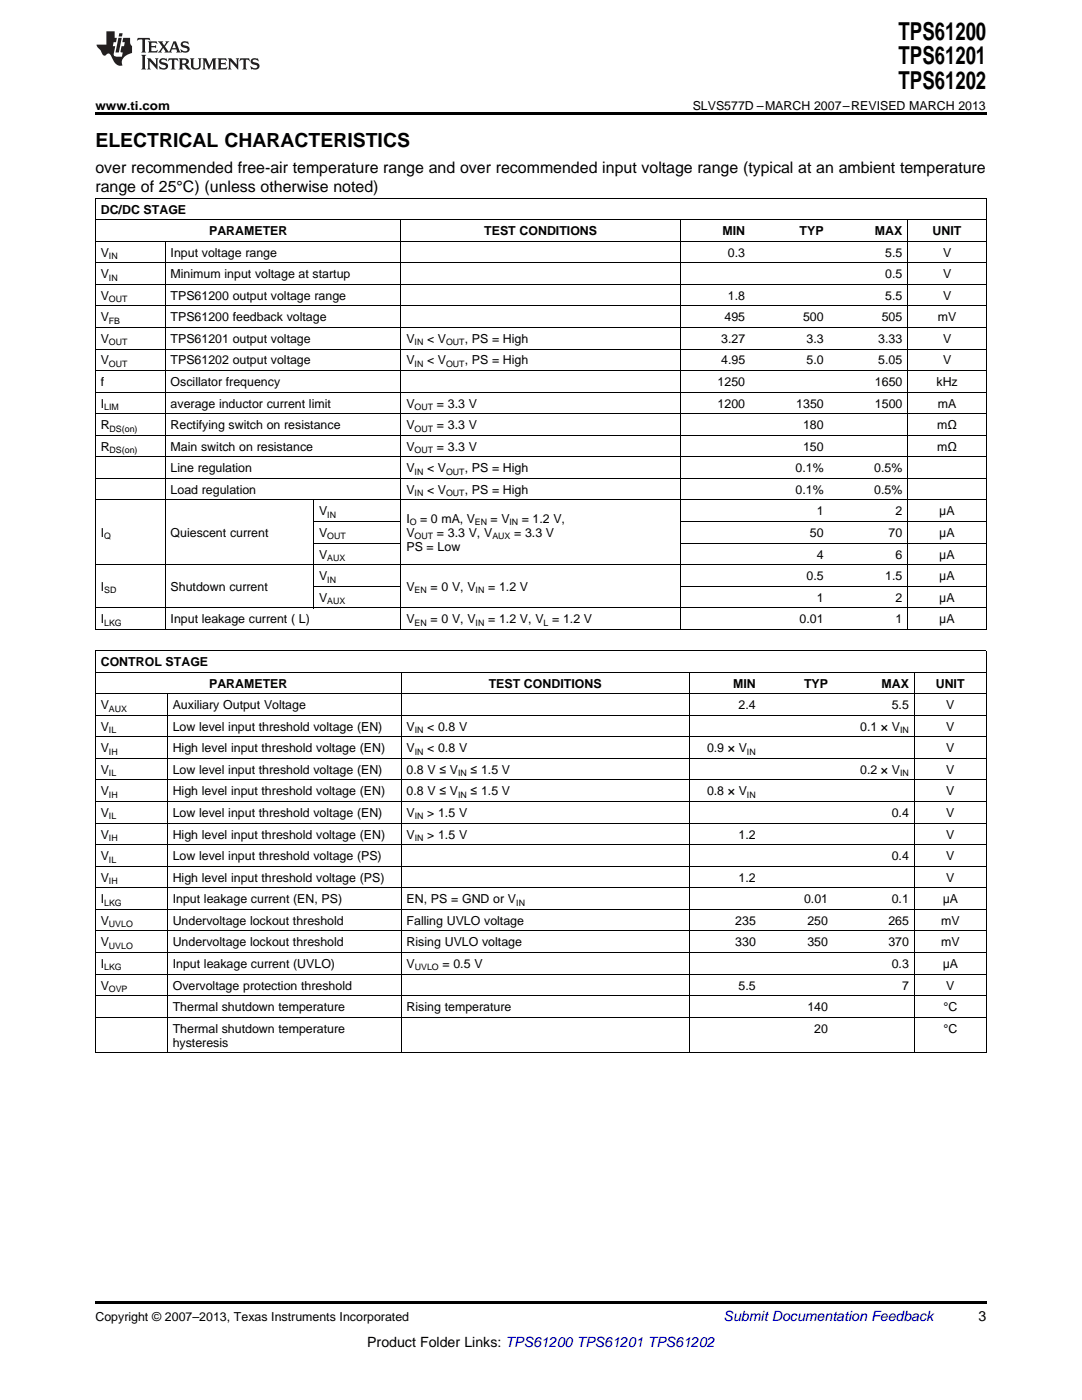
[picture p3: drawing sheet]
<svg xmlns="http://www.w3.org/2000/svg" width="216mm" height="279mm" viewBox="0 0 216 279" stroke-linecap="round" stroke-linejoin="round" font-family="sans-serif">
<defs><g id="words">
<g font-size="4.9">
<text x="179.3" y="7.9">TPS61200</text>
<text x="179.3" y="12.8">TPS61201</text>
<text x="179.3" y="17.8">TPS61202</text>
</g>
<text font-size="3.9" x="19" y="29.3">ELECTRICAL CHARACTERISTICS</text>
<g font-size="3.2">
<text x="19" y="34.4">over recommended free-air temperature range and over recommended input voltage range (typical at an ambient temperature</text>
<text x="19" y="38.3">range of 25°C) (unless otherwise noted)</text>
</g>
<text font-size="2.8" fill="#0000c8" x="144.4" y="263.6">Submit Documentation Feedback</text>
<g font-size="2.8">
<text x="195.3" y="263.6">3</text>
<text x="73.3" y="268.9">Product Folder Links: TPS61200 TPS61201 TPS61202</text>
</g>
<g font-size="2.5">
<text x="19" y="21.9">www.ti.com</text>
<text x="138.2" y="21.9">SLVS577D –MARCH 2007–REVISED MARCH 2013</text>
<text x="20.1" y="42.6">DC/DC STAGE</text>
<text x="41.7" y="46.9">PARAMETER</text>
<text x="96.6" y="46.9">TEST CONDITIONS</text>
<text x="144.1" y="46.9">MIN</text>
<text x="159.6" y="46.9">TYP</text>
<text x="174.6" y="46.9">MAX</text>
<text x="186.1" y="46.9">UNIT</text>
<text x="20.1" y="51.2">V</text>
<text x="34" y="51.2">Input voltage range</text>
<text x="145.2" y="51.2">0.3</text>
<text x="176.6" y="51.2">5.5</text>
<text x="188.2" y="51.2">V</text>
<text x="20.1" y="55.5">V</text>
<text x="20.1" y="59.8">V</text>
<text x="34" y="55.5">Minimum input voltage at startup</text>
<text x="34" y="59.8">TPS61200 output voltage range</text>
<text x="145.2" y="59.8">1.8</text>
<text x="176.6" y="55.5">0.5</text>
<text x="176.6" y="59.8">5.5</text>
<text x="188.2" y="55.5">V</text>
<text x="188.2" y="59.8">V</text>
<text x="20.1" y="64.1">V</text>
<text x="34" y="64.1">TPS61200 feedback voltage</text>
<text x="144.6" y="64.1">495</text>
<text x="160.2" y="64.1">500</text>
<text x="175.9" y="64.1">505</text>
<text x="187.1" y="64.1">mV</text>
<text x="20.1" y="68.4">V</text>
<text x="34" y="68.4">TPS61201 output voltage</text>
<text x="81.1" y="68.4">V</text>
<text x="85.2" y="68.4">&lt; V</text>
<text x="92.7" y="68.4">, PS = High</text>
<text x="143.9" y="68.4">3.27</text>
<text x="160.9" y="68.4">3.3</text>
<text x="175.3" y="68.4">3.33</text>
<text x="188.2" y="68.4">V</text>
<text x="20.1" y="72.7">V</text>
<text x="20.1" y="77">f</text>
<text x="34" y="72.7">TPS61202 output voltage</text>
<text x="34" y="77">Oscillator frequency</text>
<text x="81.1" y="72.7">V</text>
<text x="85.2" y="72.7">&lt; V</text>
<text x="92.7" y="72.7">, PS = High</text>
<text x="143.2" y="77">1250</text>
<text x="143.9" y="72.7">4.95</text>
<text x="160.9" y="72.7">5.0</text>
<text x="174.6" y="77">1650</text>
<text x="175.3" y="72.7">5.05</text>
<text x="186.9" y="77">kHz</text>
<text x="188.2" y="72.7">V</text>
<text x="20.1" y="81.4">I</text>
<text x="34" y="81.4">average inductor current limit</text>
<text x="81.1" y="81.4">V</text>
<text x="87.2" y="81.4">= 3.3 V</text>
<text x="143.2" y="81.4">1200</text>
<text x="158.9" y="81.4">1350</text>
<text x="174.6" y="81.4">1500</text>
<text x="187.1" y="81.4">mA</text>
<text x="20.1" y="85.7">R</text>
<text x="20.1" y="90">R</text>
<text x="34" y="85.7">Rectifying switch on resistance</text>
<text x="34" y="90">Main switch on resistance</text>
<text x="81.1" y="85.7">V</text>
<text x="81.1" y="90">V</text>
<text x="87.2" y="85.7">= 3.3 V</text>
<text x="87.2" y="90">= 3.3 V</text>
<text x="160.2" y="85.7">180</text>
<text x="160.2" y="90">150</text>
<text x="187" y="85.7">mΩ</text>
<text x="187" y="90">mΩ</text>
<text x="34" y="94.3">Line regulation</text>
<text x="81.1" y="94.3">V</text>
<text x="85.2" y="94.3">&lt; V</text>
<text x="92.7" y="94.3">, PS = High</text>
<text x="158.7" y="94.3">0.1%</text>
<text x="174.4" y="94.3">0.5%</text>
<text x="34" y="98.6">Load regulation</text>
<text x="81.1" y="98.6">V</text>
<text x="85.2" y="98.6">&lt; V</text>
<text x="92.7" y="98.6">, PS = High</text>
<text x="158.7" y="98.6">0.1%</text>
<text x="174.4" y="98.6">0.5%</text>
<text x="20.1" y="107.2">I</text>
<text x="34" y="107.2">Quiescent current</text>
<text x="63.7" y="102.9">V</text>
<text x="63.7" y="107.2">V</text>
<text x="81.1" y="104.4">I</text>
<text x="81.1" y="107.2">V</text>
<text x="83.8" y="104.4">= 0 mA, V</text>
<text x="87.2" y="107.2">= 3.3 V, V</text>
<text x="97.9" y="104.4">= V</text>
<text x="102.6" y="107.2">= 3.3 V</text>
<text x="104.1" y="104.4">= 1.2 V,</text>
<text x="161.6" y="107.2">50</text>
<text x="163" y="102.9">1</text>
<text x="177.3" y="107.2">70</text>
<text x="178.7" y="102.9">2</text>
<text x="187.4" y="102.9">μA</text>
<text x="187.4" y="107.2">μA</text>
<text x="63.7" y="111.5">V</text>
<text x="81.1" y="110">PS = Low</text>
<text x="163" y="111.5">4</text>
<text x="178.7" y="111.5">6</text>
<text x="187.4" y="111.5">μA</text>
<text x="20.1" y="117.9">I</text>
<text x="34" y="117.9">Shutdown current</text>
<text x="63.7" y="115.8">V</text>
<text x="81.1" y="117.9">V</text>
<text x="85.9" y="117.9">= 0 V, V</text>
<text x="97.4" y="117.9">= 1.2 V</text>
<text x="160.9" y="115.8">0.5</text>
<text x="176.6" y="115.8">1.5</text>
<text x="187.4" y="115.8">μA</text>
<text x="20.1" y="124.4">I</text>
<text x="34" y="124.4">Input leakage current ( L)</text>
<text x="63.7" y="120.1">V</text>
<text x="81.1" y="124.4">V</text>
<text x="85.9" y="124.4">= 0 V, V</text>
<text x="97.4" y="124.4">= 1.2 V, V = 1.2 V</text>
<text x="159.6" y="124.4">0.01</text>
<text x="163" y="120.1">1</text>
<text x="178.7" y="120.1">2</text>
<text x="178.7" y="124.4">1</text>
<text x="187.4" y="120.1">μA</text>
<text x="187.4" y="124.4">μA</text>
<text x="20.1" y="132.9">CONTROL STAGE</text>
<text x="41.7" y="137.2">PARAMETER</text>
<text x="97.5" y="137.2">TEST CONDITIONS</text>
<text x="146.3" y="137.2">MIN</text>
<text x="160.4" y="137.2">TYP</text>
<text x="175.9" y="137.2">MAX</text>
<text x="186.7" y="137.2">UNIT</text>
<text x="20.1" y="141.5">V</text>
<text x="34.5" y="141.5">Auxiliary Output Voltage</text>
<text x="147.4" y="141.5">2.4</text>
<text x="177.9" y="141.5">5.5</text>
<text x="188.8" y="141.5">V</text>
<text x="20.1" y="145.8">V</text>
<text x="34.5" y="145.8">Low level input threshold voltage (EN)</text>
<text x="81.1" y="145.8">V</text>
<text x="85.3" y="145.8">&lt; 0.8 V</text>
<text x="171.6" y="145.8">0.1 × V</text>
<text x="188.8" y="145.8">V</text>
<text x="20.1" y="150.1">V</text>
<text x="20.1" y="154.4">V</text>
<text x="34.5" y="150.1">High level input threshold voltage (EN)</text>
<text x="34.5" y="154.4">Low level input threshold voltage (EN)</text>
<text x="81.1" y="150.1">V</text>
<text x="81.1" y="154.4">0.8 V ≤ V</text>
<text x="85.3" y="150.1">&lt; 0.8 V</text>
<text x="93.9" y="154.4">≤ 1.5 V</text>
<text x="141.1" y="150.1">0.9 × V</text>
<text x="171.6" y="154.4">0.2 × V</text>
<text x="188.8" y="150.1">V</text>
<text x="188.8" y="154.4">V</text>
<text x="20.1" y="158.8">V</text>
<text x="34.5" y="158.8">High level input threshold voltage (EN)</text>
<text x="81.1" y="158.8">0.8 V ≤ V</text>
<text x="93.9" y="158.8">≤ 1.5 V</text>
<text x="141.1" y="158.8">0.8 × V</text>
<text x="188.8" y="158.8">V</text>
<text x="20.1" y="163.1">V</text>
<text x="20.1" y="167.4">V</text>
<text x="34.5" y="163.1">Low level input threshold voltage (EN)</text>
<text x="34.5" y="167.4">High level input threshold voltage (EN)</text>
<text x="81.1" y="163.1">V</text>
<text x="81.1" y="167.4">V</text>
<text x="85.3" y="163.1">&gt; 1.5 V</text>
<text x="85.3" y="167.4">&gt; 1.5 V</text>
<text x="147.4" y="167.4">1.2</text>
<text x="177.9" y="163.1">0.4</text>
<text x="188.8" y="163.1">V</text>
<text x="188.8" y="167.4">V</text>
<text x="20.1" y="171.7">V</text>
<text x="34.5" y="171.7">Low level input threshold voltage (PS)</text>
<text x="177.9" y="171.7">0.4</text>
<text x="188.8" y="171.7">V</text>
<text x="20.1" y="176">V</text>
<text x="34.5" y="176">High level input threshold voltage (PS)</text>
<text x="147.4" y="176">1.2</text>
<text x="188.8" y="176">V</text>
<text x="20.1" y="180.3">I</text>
<text x="20.1" y="184.6">V</text>
<text x="34.5" y="180.3">Input leakage current (EN, PS)</text>
<text x="34.5" y="184.6">Undervoltage lockout threshold</text>
<text x="81.1" y="180.3">EN, PS = GND or V</text>
<text x="81.1" y="184.6">Falling UVLO voltage</text>
<text x="146.7" y="184.6">235</text>
<text x="160.4" y="180.3">0.01</text>
<text x="161.1" y="184.6">250</text>
<text x="177.3" y="184.6">265</text>
<text x="177.9" y="180.3">0.1</text>
<text x="187.8" y="184.6">mV</text>
<text x="188.1" y="180.3">μA</text>
<text x="20.1" y="188.9">V</text>
<text x="34.5" y="188.9">Undervoltage lockout threshold</text>
<text x="81.1" y="188.9">Rising UVLO voltage</text>
<text x="146.7" y="188.9">330</text>
<text x="161.1" y="188.9">350</text>
<text x="177.3" y="188.9">370</text>
<text x="187.8" y="188.9">mV</text>
<text x="20.1" y="193.2">I</text>
<text x="20.1" y="197.5">V</text>
<text x="34.5" y="193.2">Input leakage current (UVLO)</text>
<text x="34.5" y="197.5">Overvoltage protection threshold</text>
<text x="81.1" y="193.2">V</text>
<text x="88.3" y="193.2">= 0.5 V</text>
<text x="147.4" y="197.5">5.5</text>
<text x="177.9" y="193.2">0.3</text>
<text x="180" y="197.5">7</text>
<text x="188.1" y="193.2">μA</text>
<text x="188.8" y="197.5">V</text>
<text x="34.5" y="201.8">Thermal shutdown temperature</text>
<text x="81.1" y="201.8">Rising temperature</text>
<text x="161.1" y="201.8">140</text>
<text x="188.2" y="201.8">°C</text>
<text x="34.5" y="206.1">Thermal shutdown temperature</text>
<text x="34.5" y="208.9">hysteresis</text>
<text x="162.5" y="206.1">20</text>
<text x="188.2" y="206.1">°C</text>
<text x="19" y="263.6">Copyright © 2007–2013, Texas Instruments Incorporated</text>
</g>
<g font-size="1.8">
<text x="21.7" y="51.7">IN</text>
<text x="21.7" y="56">IN</text>
<text x="21.7" y="60.3">OUT</text>
<text x="21.7" y="64.6">FB</text>
<text x="21.7" y="68.9">OUT</text>
<text x="82.7" y="68.9">IN</text>
<text x="89" y="68.9">OUT</text>
<text x="21.7" y="73.2">OUT</text>
<text x="82.7" y="73.2">IN</text>
<text x="89" y="73.2">OUT</text>
<text x="20.8" y="81.8">LIM</text>
<text x="82.7" y="81.8">OUT</text>
<text x="21.9" y="86.1">DS(on)</text>
<text x="82.7" y="86.1">OUT</text>
<text x="21.9" y="90.5">DS(on)</text>
<text x="82.7" y="90.5">OUT</text>
<text x="82.7" y="94.8">IN</text>
<text x="89" y="94.8">OUT</text>
<text x="82.7" y="99.1">IN</text>
<text x="89" y="99.1">OUT</text>
<text x="20.8" y="107.7">Q</text>
<text x="65.3" y="103.4">IN</text>
<text x="65.3" y="107.7">OUT</text>
<text x="81.8" y="104.8">O</text>
<text x="82.7" y="107.7">OUT</text>
<text x="94.8" y="104.8">EN</text>
<text x="98.2" y="107.7">AUX</text>
<text x="101.7" y="104.8">IN</text>
<text x="65.3" y="112">AUX</text>
<text x="20.8" y="118.4">SD</text>
<text x="65.3" y="116.3">IN</text>
<text x="82.7" y="118.4">EN</text>
<text x="94.9" y="118.4">IN</text>
<text x="20.8" y="124.9">LKG</text>
<text x="65.3" y="120.6">AUX</text>
<text x="82.7" y="124.9">EN</text>
<text x="94.9" y="124.9">IN</text>
<text x="108.5" y="124.9">L</text>
<text x="21.7" y="142">AUX</text>
<text x="21.7" y="146.3">IL</text>
<text x="82.8" y="146.3">IN</text>
<text x="179.6" y="146.3">IN</text>
<text x="21.7" y="150.6">IH</text>
<text x="21.7" y="154.9">IL</text>
<text x="82.8" y="150.6">IN</text>
<text x="91.4" y="154.9">IN</text>
<text x="149" y="150.6">IN</text>
<text x="179.6" y="154.9">IN</text>
<text x="21.7" y="159.2">IH</text>
<text x="91.4" y="159.2">IN</text>
<text x="149" y="159.2">IN</text>
<text x="21.7" y="163.5">IL</text>
<text x="21.7" y="167.9">IH</text>
<text x="82.8" y="163.5">IN</text>
<text x="82.8" y="167.9">IN</text>
<text x="21.7" y="172.2">IL</text>
<text x="21.7" y="176.5">IH</text>
<text x="20.8" y="180.8">LKG</text>
<text x="21.7" y="185.1">UVLO</text>
<text x="103" y="180.8">IN</text>
<text x="21.7" y="189.4">UVLO</text>
<text x="20.8" y="193.7">LKG</text>
<text x="21.7" y="198">OVP</text>
<text x="82.8" y="193.7">UVLO</text>
</g>
</g></defs>
<path d="M19 22.5h177.8v.5h-177.8zM19 259.7h177.8v.5h-177.8z" fill="#000"/>
<g fill="none" stroke="#000" stroke-width=".2">
<path d="M19 39.5h177.8M19.1 39.6v86.1M196.8 39.6v86.1M19 56.7h177.8M19 52.4h177.8M19 48.1h177.8M19 43.8h177.8M32.9 48.2v77.5M80 43.9v81.8M135.8 43.9v81.8M181.1 43.9v81.8M19 78.3h177.8"/>
<path d="M19 74h177.8M19 69.7h177.8M19 65.4h177.8M19 61h177.8M19 99.8h177.8M19 95.5h177.8M19 91.2h177.8M19 86.9h177.8M19 82.6h177.8M62.6 99.8v21.6M19 112.7h177.8M62.6 117h17.4"/>
<path d="M62.6 108.4h17.4M62.6 104.1h17.4M135.8 117h61M135.8 108.4h61M135.8 104.1h61M19 138.4h177.8M19 134.1h177.8M19 129.8h177.8M19 125.6h177.8M19 121.3h177.8M19.1 129.9v80.3M33.4 138.5v71.7"/>
<path d="M80 134.2v76M137.5 134.2v76M182.4 134.2v76M196.8 129.9v80.3M19 160h177.8M19 155.7h177.8M19 151.4h177.8M19 147.1h177.8M19 142.8h177.8M19 177.2h177.8M19 172.9h177.8M19 168.6h177.8"/>
<path d="M19 164.3h177.8M19 198.7h177.8M19 194.4h177.8M19 190.1h177.8M19 185.8h177.8M19 181.5h177.8M19 210.1h177.8M19 203h177.8"/>
</g>
<g fill="#231f20">
<path d="M27.5 7.6l-.1 .5 .4-.2h.6v.1v2.1l-.2 .4h1l-.3-.4v-2.1l.1-.1h.5l.5 .2-.2-.5zM29.5 8.3l.2 .3v1.5l-.2 .4h1.8l.2-.6a1.04 1.04 0 0 1-1.3 .2v-.7h.6l.3 .2v-.6l-.3 .2h-.6v-.6l.8-.1 .4 .3-.2-.5zM31.5 8.3l.9 1.1-.9 1.1h.8l-.2-.2 .5-.7 .4 .7-.2 .2h1.5l-.1-.2 .1-.4h.9l.1 .4-.2 .2h1l-.3-.3-.7-1.9h-.5l-.9 2-.8-1 .9-1h-.8l.1 .3-.3 .5-.4-.6 .2-.2zM34.7 8.6l.4 1h-.7zM36.3 8.4a.63 .63 0 0 0-.2 .7 .63 .63 0 0 0 .6 .4l.6 .2 .1 .2a.75 .75 0 0 1-.7 .4 .75 .75 0 0 1-.6-.5l.1 .7 .1-.1a1.11 1.11 0 0 0 1.5-.6 1.13 1.13 0 0 0-1.2-.8l-.1-.4a1.04 1.04 0 0 1 1.2 .2l-.2-.5-.1 .1-.5-.2zM28.2 10.9l.2 .4v2.2l-.2 .4h1l-.3-.4v-2.2l.3-.4zM29.3 11.6l.3 .4v1.5l-.3 .4h.8l-.2-.4v-1.3l1.5 1.7v-1.9l.2-.4h-.7l.2 .4v.9l-1.1-1.3zM32 11.8a.62 .62 0 0 0-.2 .7 .62 .62 0 0 0 .6 .4l.6 .1 .1 .3a.76 .76 0 0 1-.7 .3 .76 .76 0 0 1-.6-.4l.1 .7 .1-.1a1.11 1.11 0 0 0 1.5-.6 1.13 1.13 0 0 0-1.2-.8l-.1-.4a1.04 1.04 0 0 1 1.2 .2l-.2-.6-.1 .1-.5-.1zM33.7 11.6l-.2 .6a.61 .61 0 0 1 .8-.3v1.6l-.2 .4h.9l-.2-.4v-1.6a.63 .63 0 0 1 .8 .3l-.2-.6zM35.6 11.6l.3 .4v1.5l-.3 .4h1l-.2-.2v-.8l.5 .2a.76 .76 0 0 0 1.2 .7l-1-1a.58 .58 0 0 0 .6-.5 .58 .58 0 0 0-.5-.6zM36.4 11.9h.1a.45 .45 0 0 1 .5 .1 .45 .45 0 0 1 .1 .5l-.7 .2zM37.9 11.6l.2 .2a2.17 2.17 0 0 0 .3 1.9 .99 .99 0 0 0 1.6-.6v-1.1l.2-.4h-.7l.2 .2a1.92 1.92 0 0 1-.2 1.8 .6 .6 0 0 1-.9-.5v-1.1l.2-.4zM40.4 11.6l.2 .4v1.5l-.2 .4h.7l-.2-.4v-1.4l.8 1.8 .8-1.8v1.4l-.2 .4h.9l-.2-.4v-1.5l.2-.4h-.8l-.6 1.5-.6-1.5zM43.4 11.6l.2 .4v1.5l-.2 .4h1.8l.2-.6a1.04 1.04 0 0 1-1.3 .1v-.6h.5l.4 .2v-.6l-.4 .2h-.5v-.7h.8l.3 .3-.1-.6zM45.5 11.6l.2 .4v1.5l-.2 .4h.7l-.2-.4v-1.3l1.5 1.7v-1.9l.2-.4h-.7l.2 .4v.9l-1.1-1.3zM47.9 11.6l-.1 .6a.61 .61 0 0 1 .8-.3v1.6l-.3 .4h1l-.3-.4 .1-1.6a.63 .63 0 0 1 .7 .3l-.1-.6zM50.2 11.8a.62 .62 0 0 0-.2 .7 .62 .62 0 0 0 .6 .4l.6 .1 .2 .3a.76 .76 0 0 1-.8 .3 .76 .76 0 0 1-.6-.4l.1 .7 .2-.1a1.11 1.11 0 0 0 1.5-.6 1.13 1.13 0 0 0-1.3-.8l-.1-.4a1.04 1.04 0 0 1 1.2 .2l-.1-.6-.2 .1-.5-.1z"/>
<path d="M21.2 6.3v2.6h-1.9l.1 .4 .7 .9a.91 .91 0 0 0 1 .8 .56 .56 0 0 1 .5-.3 .56 .56 0 0 1 .5 .3l.4 .8a1.53 1.53 0 0 0 1.9 1.2 1.54 1.54 0 0 1 1-2.1l.9-.3v-1.4a1.52 1.52 0 0 1-.3-1.6h-1.4l-.2 .8h.5l-.2 .8h-.4l-.2 1v.2l.4 .1-.2 .8a1.93 1.93 0 0 1-1.6-.3l.3-1.8h-.5l.2-.8h.4l.2-.8h-.4v-1.3zM23.6 7.6l-.6 2.9h.7l.6-2.9zM23.8 6.6l-.1 .7h.6l.2-.7z"/>
</g>
<use href="#words"/>
</svg>
